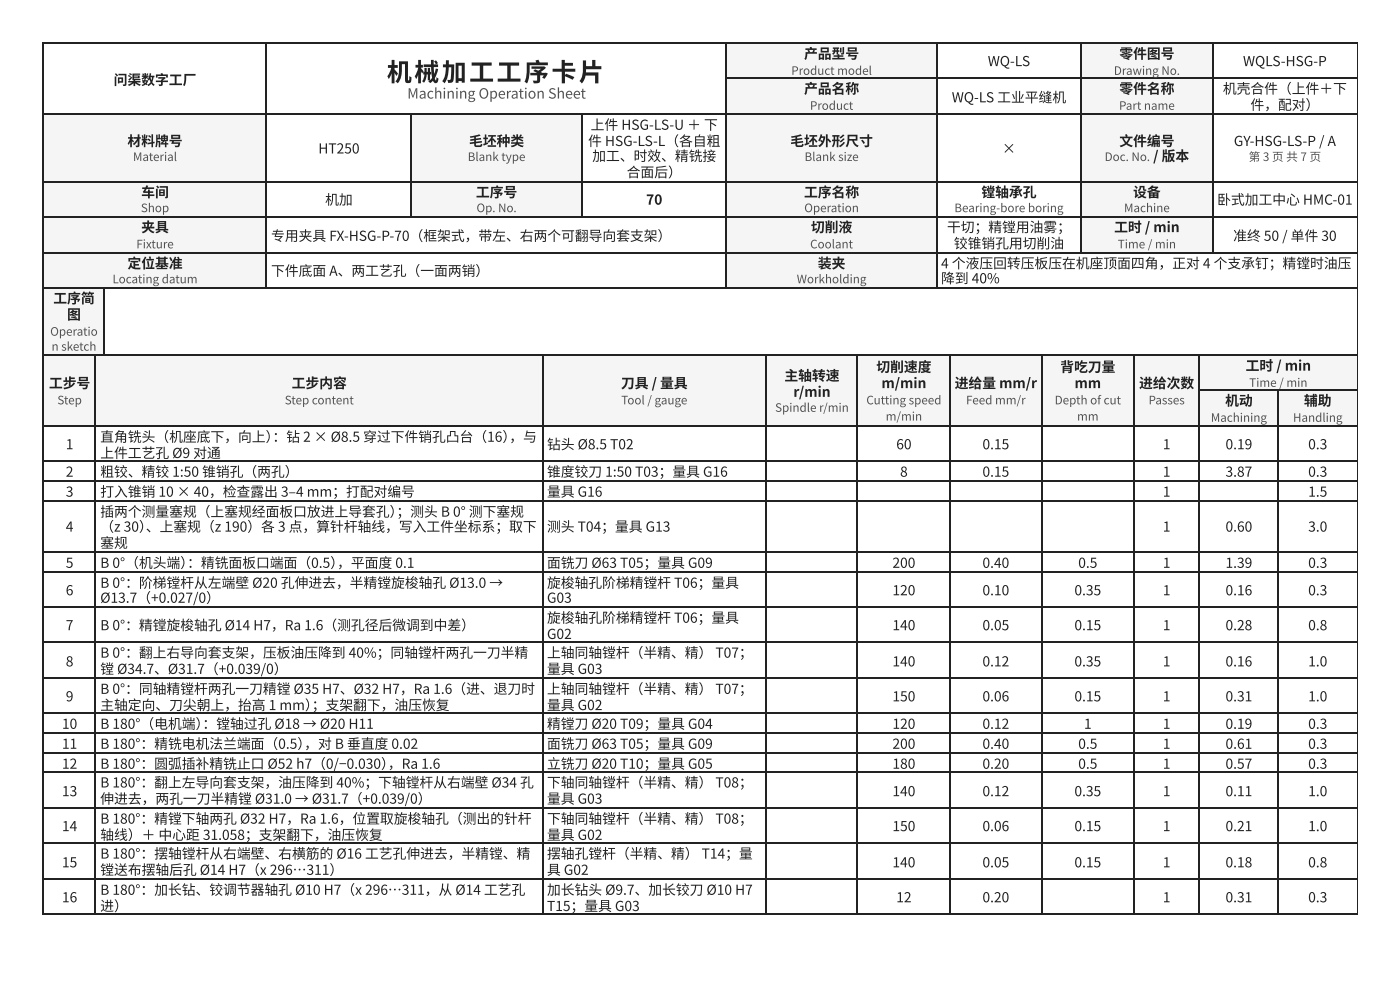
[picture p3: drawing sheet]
<svg xmlns="http://www.w3.org/2000/svg" width="297mm" height="210mm" viewBox="0 0 297 210" stroke-linecap="round" stroke-linejoin="round" font-family="sans-serif">
<defs><g id="words">
<text font-size="5.3" fill="#1d2327" x="82.1" y="17.2">机械加工 工 序卡片</text>
<text font-size="3" fill="#4a5560" x="86.4" y="20.9">Machining Operation Sheet</text>
<g font-size="2.9" fill="#1d2327">
<text x="24.1" y="18">问渠数字工厂</text>
<text x="170.6" y="12.4">产品型号</text>
<text x="209.6" y="14">WQ-LS</text>
<text x="237.5" y="12.4">零件图号</text>
<text x="263.7" y="14">WQLS-HSG-P</text>
<text x="170.6" y="19.8">产品名称</text>
<text x="201.9" y="21.7">WQ-LS 工业平缝机</text>
<text x="237.5" y="19.8">零件名称</text>
<text x="259.4" y="19.8">机壳合件（上件＋下</text>
<text x="265.3" y="23.3">件，配对）</text>
<text x="125.3" y="27.5">上件 HSG-LS-U ＋ 下</text>
<text x="27" y="31">材料牌号</text>
<text x="67.5" y="32.5">HT250</text>
<text x="99.5" y="31">毛坯种类</text>
<text x="124.8" y="31">件 HSG-LS-L（各自 粗</text>
<text x="125.6" y="34.1">加工、时效、精铣接</text>
<text x="167.7" y="31">毛坯外形尺寸</text>
<text x="212.6" y="32.5">×</text>
<text x="237.5" y="31">文件编号</text>
<text x="244.6" y="34.1">/ 版本</text>
<text x="261.8" y="31">GY-HSG-LS-P / A</text>
<text x="30" y="41.8">车间</text>
<text x="101" y="41.8">工序号</text>
<text x="132.9" y="37.6">合面后）</text>
<text x="170.6" y="41.8">工序名称</text>
<text x="208.2" y="41.8">镗轴承孔</text>
<text x="240.4" y="41.8">设备</text>
<text x="69" y="43.4">机加</text>
<text x="137.1" y="43.4">70</text>
<text x="258.2" y="43.4">卧式加工中心 HMC-01</text>
<text x="30" y="49.2">夹具</text>
<text x="57.5" y="51.1">专用夹具 FX-HSG-P-70（框架式，带左、右两个可翻导向套支架）</text>
<text x="172" y="49.2">切削液</text>
<text x="200.9" y="49.2">干切；精镗用油雾；</text>
<text x="202.4" y="52.7">铰锥销孔用切削油</text>
<text x="236.4" y="49.2">工时 / min</text>
<text x="261.6" y="51.1">准终 50 / 单件 30</text>
<text x="27" y="56.9">定位基准</text>
<text x="57.5" y="58.5">下件底面 A、两工艺孔（一面两销）</text>
<text x="173.5" y="56.9">装夹</text>
<text x="199.6" y="56.9">4 个液压回转压板压在机座顶面四角 ，正对 4 个支承钉；精镗时油压</text>
<text x="11.3" y="64.3">工序简</text>
<text x="199.6" y="60.1">降到 40%</text>
<text x="14.2" y="67.7">图</text>
<text x="10.4" y="82.3">工步号</text>
<text x="61.9" y="82.3">工步内容</text>
<text x="131.7" y="82.3">刀具 / 量具</text>
<text x="166.4" y="80.7">主轴转速</text>
<text x="185.9" y="78.8">切削速度</text>
<text x="187" y="82.3">m/min</text>
<text x="202.5" y="82.3">进给量 mm/r</text>
<text x="224.9" y="78.8">背吃刀量</text>
<text x="228" y="82.3">mm</text>
<text x="241.7" y="82.3">进给次数</text>
<text x="264.3" y="78.6">工时 / min</text>
<text x="168.3" y="84.1">r/min</text>
<text x="259.9" y="86">机动</text>
<text x="276.6" y="86">辅助</text>
<text x="14" y="95.2">1</text>
<text x="21.3" y="93.7">直角 铣头（机座底下，向上）</text>
<text x="57.8" y="93.7">：钻 2 × Ø8.5 穿过下件销孔凸台（16）</text>
<text x="108" y="93.7">，与</text>
<text x="116" y="95.2">钻头 Ø8.5 T02</text>
<text x="190.1" y="95.2">60</text>
<text x="208.4" y="95.2">0.15</text>
<text x="246.7" y="95.2">1</text>
<text x="260" y="95.2">0.19</text>
<text x="277.5" y="95.2">0.3</text>
<text x="14" y="101.1">2</text>
<text x="21.3" y="97.1">上件工艺孔 Ø9 对通</text>
<text x="21.3" y="101.1">粗铰、精铰 1:50 锥销孔（两孔）</text>
<text x="116" y="101.1">锥度铰刀 1:50 T03；量具 G16</text>
<text x="191" y="101.1">8</text>
<text x="208.4" y="101.1">0.15</text>
<text x="246.7" y="101.1">1</text>
<text x="260" y="101.1">3.87</text>
<text x="277.5" y="101.1">0.3</text>
<text x="14" y="105.3">3</text>
<text x="21.3" y="105.3">打入锥销 10 × 40，检查露出 3–4 mm；打配对编号</text>
<text x="116" y="105.3">量具 G16</text>
<text x="246.7" y="105.3">1</text>
<text x="277.5" y="105.3">1.5</text>
<text x="14" y="112.7">4</text>
<text x="21.3" y="109.5">插两个测量塞规（上塞规经面板口 放进上导套孔）</text>
<text x="21.3" y="112.7">（z 30）</text>
<text x="30.9" y="112.7">、上塞规（z 190）各 3 点，算针杆轴线，写入工件坐标系；取下</text>
<text x="84.1" y="109.5">；测头 B 0° 测下塞规</text>
<text x="116" y="112.7">测头 T04；量具 G13</text>
<text x="246.7" y="112.7">1</text>
<text x="260" y="112.7">0.60</text>
<text x="277.5" y="112.7">3.0</text>
<text x="21.3" y="116.2">塞规</text>
<text x="14" y="120.4">5</text>
<text x="21.3" y="120.4">B 0°（机头端）</text>
<text x="21.3" y="124.6">B 0°：阶梯镗杆从左端壁 Ø20 孔伸进去，半精镗旋梭轴孔 Ø13.0 →</text>
<text x="39.7" y="120.4">：精铣面板口 端面（0.5）</text>
<text x="71.5" y="120.4">，平面度 0.1</text>
<text x="116" y="120.4">面铣刀 Ø63 T05；量具 G09</text>
<text x="116" y="124.6">旋梭轴孔阶梯精镗杆 T06；量具</text>
<text x="189.3" y="120.4">200</text>
<text x="208.4" y="120.4">0.40</text>
<text x="228.7" y="120.4">0.5</text>
<text x="246.7" y="120.4">1</text>
<text x="260" y="120.4">1.39</text>
<text x="277.5" y="120.4">0.3</text>
<text x="14" y="126.2">6</text>
<text x="21.3" y="127.8">Ø13.7（+0.027/0）</text>
<text x="116" y="127.8">G03</text>
<text x="189.3" y="126.2">120</text>
<text x="208.4" y="126.2">0.10</text>
<text x="227.9" y="126.2">0.35</text>
<text x="246.7" y="126.2">1</text>
<text x="260" y="126.2">0.16</text>
<text x="277.5" y="126.2">0.3</text>
<text x="14" y="133.6">7</text>
<text x="21.3" y="133.6">B 0°：精镗旋梭轴孔 Ø14 H7，Ra 1.6（测孔径后微调到中差）</text>
<text x="116" y="132">旋梭轴孔阶梯精镗杆 T06；量具</text>
<text x="116" y="135.5">G02</text>
<text x="189.3" y="133.6">140</text>
<text x="208.4" y="133.6">0.05</text>
<text x="227.9" y="133.6">0.15</text>
<text x="246.7" y="133.6">1</text>
<text x="260" y="133.6">0.28</text>
<text x="277.5" y="133.6">0.8</text>
<text x="14" y="141.3">8</text>
<text x="21.3" y="139.4">B 0°：翻上右导向套支架，压板油压降到 40%；同轴镗杆两孔一刀半精</text>
<text x="21.3" y="142.9">镗 Ø34.7、Ø31.7（+0.039/0）</text>
<text x="116" y="139.4">上轴同轴镗杆（半精、精） T07；</text>
<text x="116" y="142.9">量具 G03</text>
<text x="189.3" y="141.3">140</text>
<text x="208.4" y="141.3">0.12</text>
<text x="227.9" y="141.3">0.35</text>
<text x="246.7" y="141.3">1</text>
<text x="260" y="141.3">0.16</text>
<text x="277.5" y="141.3">1.0</text>
<text x="14" y="148.7">9</text>
<text x="21.3" y="147.1">B 0°：同轴精镗杆两孔一刀精镗 Ø35 H7、Ø32 H7，Ra 1.6（进、退刀时</text>
<text x="116" y="147.1">上轴同轴镗杆（半精、精） T07；</text>
<text x="189.3" y="148.7">150</text>
<text x="208.4" y="148.7">0.06</text>
<text x="227.9" y="148.7">0.15</text>
<text x="246.7" y="148.7">1</text>
<text x="260" y="148.7">0.31</text>
<text x="277.5" y="148.7">1.0</text>
<text x="13.1" y="154.5">10</text>
<text x="21.3" y="150.5">主轴定向、刀尖朝上，抬高 1 mm）</text>
<text x="21.3" y="154.5">B 180°（电机端）</text>
<text x="42.9" y="154.5">：镗轴过孔 Ø18 → Ø20 H11</text>
<text x="66.1" y="150.5">；支架翻下，油压恢复</text>
<text x="116" y="150.5">量具 G02</text>
<text x="116" y="154.5">精镗刀 Ø20 T09；量具 G04</text>
<text x="189.3" y="154.5">120</text>
<text x="208.4" y="154.5">0.12</text>
<text x="230" y="154.5">1</text>
<text x="246.7" y="154.5">1</text>
<text x="260" y="154.5">0.19</text>
<text x="277.5" y="154.5">0.3</text>
<text x="13.1" y="158.8">11</text>
<text x="21.3" y="158.8">B 180°：精铣电机法兰端面（0.5）</text>
<text x="64.5" y="158.8">，对 B 垂直度 0.02</text>
<text x="116" y="158.8">面铣刀 Ø63 T05；量具 G09</text>
<text x="189.3" y="158.8">200</text>
<text x="208.4" y="158.8">0.40</text>
<text x="228.7" y="158.8">0.5</text>
<text x="246.7" y="158.8">1</text>
<text x="260" y="158.8">0.61</text>
<text x="277.5" y="158.8">0.3</text>
<text x="13.1" y="163">12</text>
<text x="21.3" y="163">B 180°：圆弧插补精铣止口 Ø52 h7（0/−0.030）</text>
<text x="21.3" y="167">B 180°：翻上左导向套支架，油压降到 40%；下轴镗杆从右端壁 Ø34 孔</text>
<text x="82.3" y="163">，Ra 1.6</text>
<text x="116" y="163">立铣刀 Ø20 T10；量具 G05</text>
<text x="116" y="167">下轴同轴镗杆（半精、精） T08；</text>
<text x="189.3" y="163">180</text>
<text x="208.4" y="163">0.20</text>
<text x="228.7" y="163">0.5</text>
<text x="246.7" y="163">1</text>
<text x="260" y="163">0.57</text>
<text x="277.5" y="163">0.3</text>
<text x="13.1" y="168.8">13</text>
<text x="21.3" y="170.4">伸进去，两孔一刀半精镗 Ø31.0 → Ø31.7（+0.039/0）</text>
<text x="116" y="170.4">量具 G03</text>
<text x="189.3" y="168.8">140</text>
<text x="208.4" y="168.8">0.12</text>
<text x="227.9" y="168.8">0.35</text>
<text x="246.7" y="168.8">1</text>
<text x="260" y="168.8">0.11</text>
<text x="277.5" y="168.8">1.0</text>
<text x="13.1" y="176.2">14</text>
<text x="21.3" y="174.6">B 180°：精镗下轴两孔 Ø32 H7，Ra 1.6，位置取旋梭轴孔（测出的针杆</text>
<text x="21.3" y="178.1">轴线）＋ 中心距 31.058；支架翻下，油压恢复</text>
<text x="116" y="174.6">下轴同轴镗杆（半精、精） T08；</text>
<text x="116" y="178.1">量具 G02</text>
<text x="189.3" y="176.2">150</text>
<text x="208.4" y="176.2">0.06</text>
<text x="227.9" y="176.2">0.15</text>
<text x="246.7" y="176.2">1</text>
<text x="260" y="176.2">0.21</text>
<text x="277.5" y="176.2">1.0</text>
<text x="13.1" y="183.9">15</text>
<text x="21.3" y="182">B 180°：摆轴镗杆从右端壁、右横筋的 Ø16 工艺孔伸进去，半精镗、精</text>
<text x="21.3" y="185.5">镗送布摆轴后孔 Ø14 H7（x 296…311）</text>
<text x="116" y="182">摆轴孔镗杆（半精、精） T14；量</text>
<text x="116" y="185.5">具 G02</text>
<text x="189.3" y="183.9">140</text>
<text x="208.4" y="183.9">0.05</text>
<text x="227.9" y="183.9">0.15</text>
<text x="246.7" y="183.9">1</text>
<text x="260" y="183.9">0.18</text>
<text x="277.5" y="183.9">0.8</text>
<text x="13.1" y="191.3">16</text>
<text x="21.3" y="189.7">B 180°：加长钻、铰调节器轴孔 Ø10 H7（x 296…311，从 Ø14 工艺孔</text>
<text x="116" y="189.7">加长钻头 Ø9.7、加长铰刀 Ø10 H7</text>
<text x="190.1" y="191.3">12</text>
<text x="208.4" y="191.3">0.20</text>
<text x="246.7" y="191.3">1</text>
<text x="260" y="191.3">0.31</text>
<text x="277.5" y="191.3">0.3</text>
<text x="21.3" y="193.1">进）</text>
<text x="116" y="193.1">T15；量具 G03</text>
</g>
<g font-size="2.5" fill="#4a5560">
<text x="167.9" y="15.9">Product model</text>
<text x="236.3" y="15.9">Drawing No.</text>
<text x="171.8" y="23.3">Product</text>
<text x="237.4" y="23.3">Part name</text>
<text x="28.2" y="34.1">Material</text>
<text x="99.2" y="34.1">Blank type</text>
<text x="170.7" y="34.1">Blank size</text>
<text x="234.3" y="34.1">Doc. No.</text>
<text x="264.9" y="34.1">第 3 页 共 7 页</text>
<text x="29.9" y="45">Shop</text>
<text x="101.1" y="45">Op. No.</text>
<text x="170.6" y="45">Operation</text>
<text x="202.5" y="45">Bearing-bore boring</text>
<text x="238.5" y="45">Machine</text>
<text x="28.9" y="52.7">Fixture</text>
<text x="171.9" y="52.7">Coolant</text>
<text x="237.1" y="52.7">Time / min</text>
<text x="23.9" y="60.1">Locating datum</text>
<text x="169" y="60.1">Workholding</text>
<text x="10.7" y="71.2">Operatio</text>
<text x="10.9" y="74.3">n sketch</text>
<text x="265" y="82">Time / min</text>
<text x="12.2" y="85.7">Step</text>
<text x="60.4" y="85.7">Step content</text>
<text x="131.8" y="85.7">Tool / gauge</text>
<text x="164.4" y="87.3">Spindle r/min</text>
<text x="183.8" y="85.7">Cutting speed</text>
<text x="187.9" y="89.2">m/min</text>
<text x="204.9" y="85.7">Feed mm/r</text>
<text x="223.7" y="85.7">Depth of cut</text>
<text x="228.5" y="89.2">mm</text>
<text x="243.7" y="85.7">Passes</text>
<text x="256.9" y="89.4">Machining</text>
<text x="274.3" y="89.4">Handling</text>
</g>
</g></defs>
<g fill="#f3f5f6">
<path d="M154.3 9.3h44.4v7.4h-44.4z"/>
<path d="M229.4 9.3h27.8v7.4h-27.8z"/>
<path d="M154.3 16.7h44.4v7.4h-44.4z"/>
<path d="M229.4 16.7h27.8v7.4h-27.8z"/>
<path d="M9.3 24.1h47.3v14.3h-47.3z"/>
<path d="M87.3 24.1h36.3v14.3h-36.3z"/>
<path d="M154.3 24.1h44.4v14.3h-44.4z"/>
<path d="M229.4 24.1h27.8v14.3h-27.8z"/>
<path d="M9.3 38.4h47.3v7.6h-47.3z"/>
<path d="M87.3 38.4h36.3v7.6h-36.3z"/>
<path d="M154.3 38.4h44.4v7.6h-44.4z"/>
<path d="M229.4 38.4h27.8v7.6h-27.8z"/>
<path d="M9.3 46h47.3v7.4h-47.3z"/>
<path d="M154.3 46h44.4v7.4h-44.4z"/>
<path d="M229.4 46h27.8v7.4h-27.8z"/>
<path d="M9.3 53.4h47.3v7.7h-47.3z"/>
<path d="M154.3 53.4h44.4v7.7h-44.4z"/>
</g>
<g fill="none" stroke="#1d2327" stroke-width=".26">
<path d="M9 9.1h279M9.1 9v52.1M56.5 9v52.1M154.1 9v52.1M154.3 16.5h133.7M198.8 9v52.1M229.3 9v44.7M257.3 9v44.7M9 24.2h279M9 38.5h279M87.2 24.3v21.7M123.4 24.3v21.7"/>
<path d="M9 45.9h279M9 53.6h279M9 61h279"/>
</g>
<path d="M288 9v52.1" fill="none" stroke="#1d2327" stroke-width=".21"/>
<path d="M9.3 61.1h12.9v14h-12.9z" fill="#f3f5f6"/>
<path d="M9 61h279M9 75.3h279M9.1 60.9v14.5M22.1 60.9v14.5" fill="none" stroke="#1d2327" stroke-width=".26"/>
<path d="M288 60.9v14.5" fill="none" stroke="#1d2327" stroke-width=".21"/>
<g fill="#f3f5f6">
<path d="M9.3 75.1h11.1v15.1h-11.1z"/>
<path d="M20.4 75.1h94.7v15.1h-94.7z"/>
<path d="M115.1 75.1h47.4v15.1h-47.4z"/>
<path d="M162.5 75.1h19.5v15.1h-19.5z"/>
<path d="M182 75.1h19.6v15.1h-19.6z"/>
<path d="M201.6 75.1h19.3v15.1h-19.3z"/>
<path d="M220.9 75.1h19.6v15.1h-19.6z"/>
<path d="M240.5 75.1h14v15.1h-14z"/>
<path d="M254.5 75.1h33.4v7.7h-33.4z"/>
<path d="M254.5 82.8h16.7v7.4h-16.7z"/>
<path d="M271.2 82.8h16.7v7.4h-16.7z"/>
</g>
<g fill="none" stroke="#1d2327" stroke-width=".26">
<path d="M9 75.3h279M9.1 75.1v118.8M20.2 75.1v118.8M115.2 75.1v118.8M162.6 75.1v118.8M181.9 75.1v118.8M201.5 75.1v118.8M221.1 75.1v118.8M240.6 75.1v118.8M254.4 75.1v118.8M9 90.4h279M9 97.8h279"/>
<path d="M254.5 82.7h33.5M271.1 82.8v111.1M9 102h279M9 106.2h279M9 117.1h279M9 121.3h279M9 128.7h279M9 136.1h279M9 143.8h279M9 151.2h279M9 155.4h279M9 159.7h279"/>
<path d="M9 163.6h279M9 171.3h279M9 178.7h279M9 186.4h279M9 193.8h279"/>
</g>
<path d="M288 75.1v118.8" fill="none" stroke="#1d2327" stroke-width=".21"/>
<use href="#words"/>
</svg>
